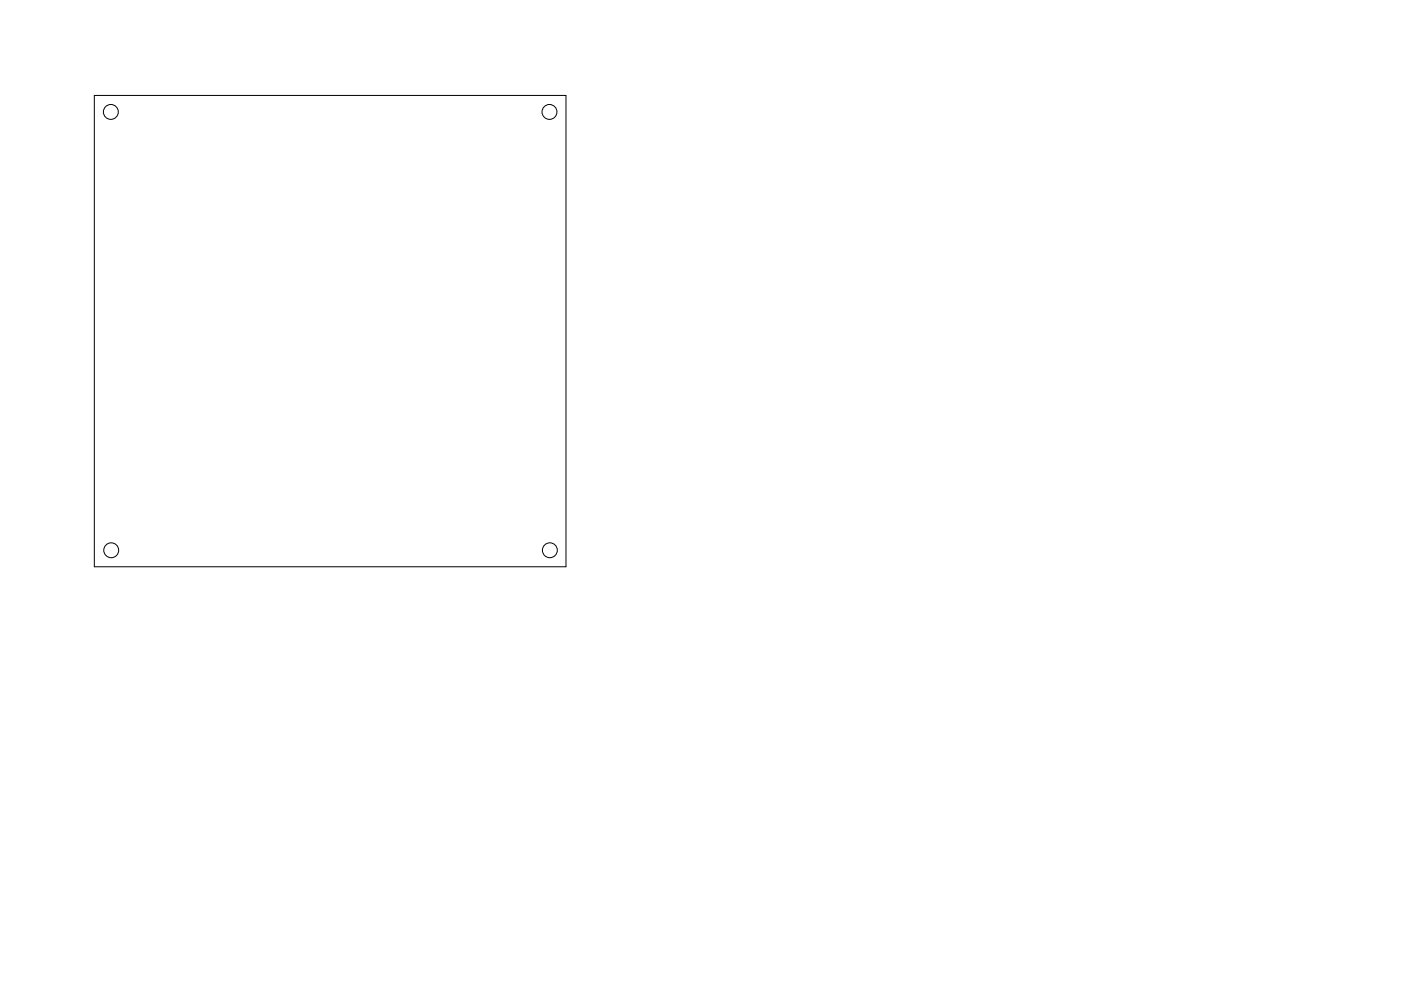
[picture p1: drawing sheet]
<svg xmlns="http://www.w3.org/2000/svg" width="297mm" height="210mm" viewBox="0 0 297 210" stroke-linecap="round" stroke-linejoin="round" font-family="sans-serif">
<g fill="none" stroke="#000" stroke-width=".21">
<path d="M20 20.2h100v100h-100z"/>
<circle cx="23.5" cy="23.7" r="1.58"/>
<circle cx="116.5" cy="23.7" r="1.58"/>
<circle cx="23.6" cy="116.7" r="1.58"/>
<circle cx="116.6" cy="116.7" r="1.58"/>
</g>
</svg>
